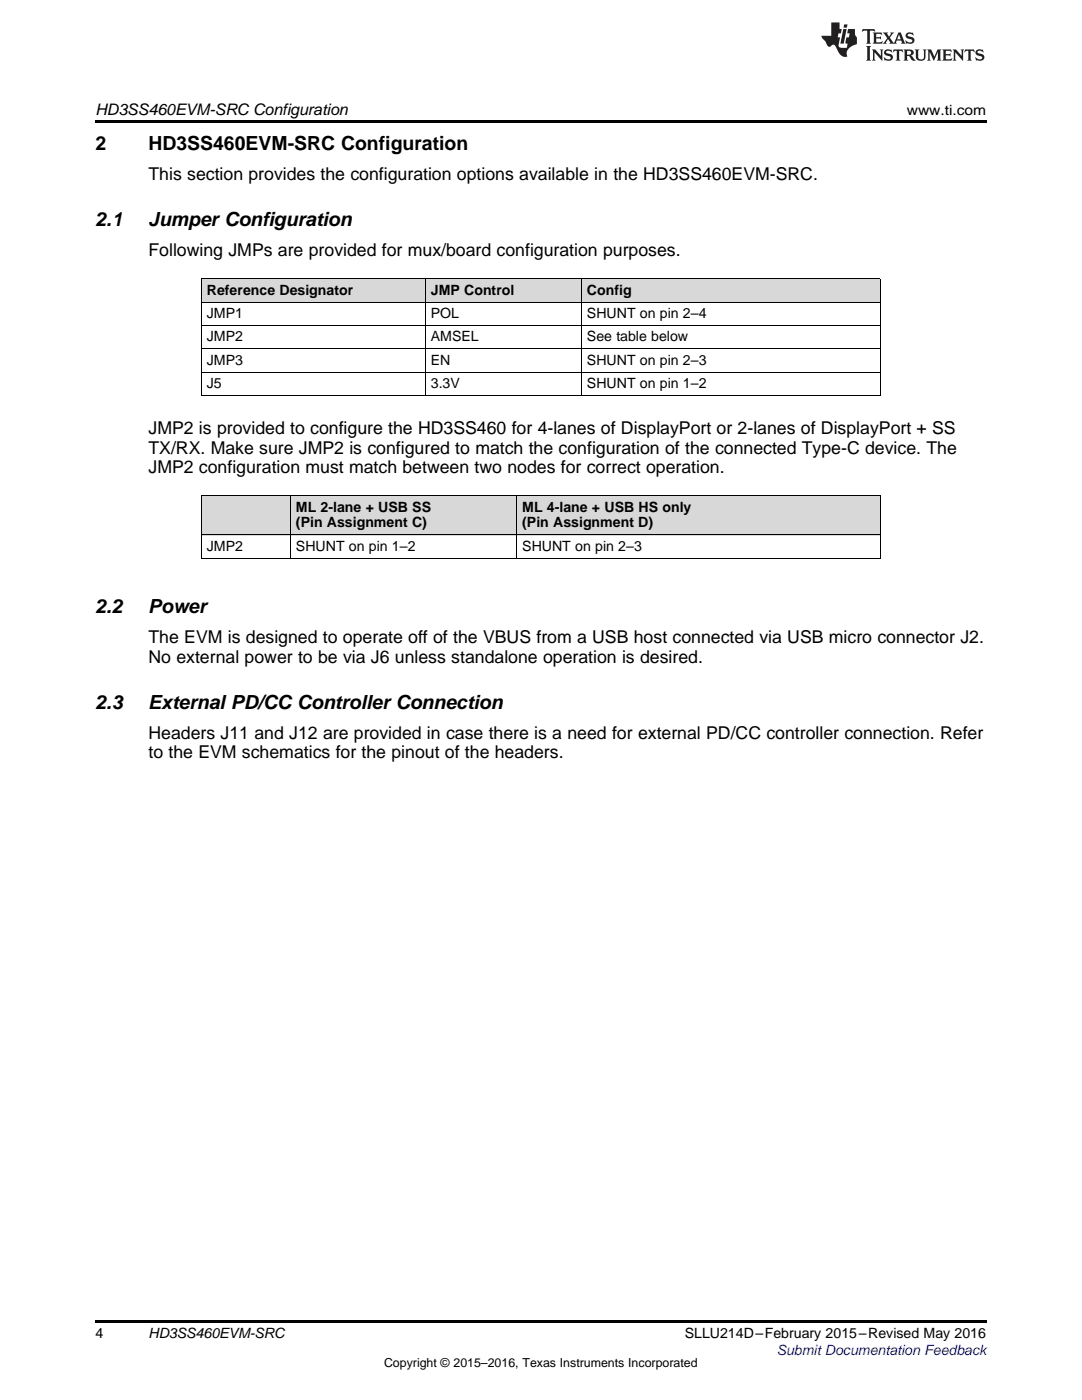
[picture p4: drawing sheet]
<svg xmlns="http://www.w3.org/2000/svg" width="216mm" height="279mm" viewBox="0 0 216 279" stroke-linecap="round" stroke-linejoin="round" font-family="sans-serif">
<defs><g id="words">
<g font-size="3.9">
<text x="19" y="30">2</text>
<text x="29.6" y="30">HD3SS460EVM-SRC Configuration</text>
<text x="19" y="45.2">2.1</text>
<text x="29.6" y="45.2">Jumper Configuration</text>
<text x="19" y="122.4">2.2</text>
<text x="29.6" y="122.4">Power</text>
<text x="19" y="141.4">2.3</text>
<text x="29.6" y="141.4">External PD/CC Controller Connection</text>
</g>
<g font-size="3.5">
<text x="29.6" y="36">This section provides the configuration options available in the HD3SS460EVM-SRC.</text>
<text x="29.6" y="51.2">Following JMPs are provided for mux/board configuration purposes.</text>
<text x="29.6" y="86.7">JMP2 is provided to configure the HD3SS460 for 4-lanes of DisplayPort or 2-lanes of DisplayPort + SS</text>
<text x="29.6" y="90.6">TX/RX. Make sure JMP2 is configured to match the configuration of the connected Type-C device. The</text>
<text x="29.6" y="94.4">JMP2 configuration must match between two nodes for correct operation.</text>
<text x="29.6" y="128.4">The EVM is designed to operate off of the VBUS from a USB host connected via USB micro connector J2.</text>
<text x="29.6" y="132.3">No external power to be via J6 unless standalone operation is desired.</text>
<text x="29.6" y="147.4">Headers J11 and J12 are provided in case there is a need for external PD/CC controller connection. Refer</text>
<text x="29.6" y="151.3">to the EVM schematics for the pinout of the headers.</text>
</g>
<text font-size="3.2" x="19" y="23">HD3SS460EVM-SRC Configuration</text>
<g font-size="2.8">
<text x="180.9" y="23">www.ti.com</text>
<text x="41.3" y="58.8">Reference Designator</text>
<text x="86" y="58.8">JMP Control</text>
<text x="117.1" y="58.8">Config</text>
<text x="41.3" y="63.5">JMP1</text>
<text x="86" y="63.5">POL</text>
<text x="117.1" y="63.5">SHUNT on pin 2–4</text>
<text x="41.3" y="68.1">JMP2</text>
<text x="86" y="68.1">AMSEL</text>
<text x="117.1" y="68.1">See table below</text>
<text x="41.3" y="72.8">JMP3</text>
<text x="41.3" y="77.4">J5</text>
<text x="86" y="72.8">EN</text>
<text x="86" y="77.4">3.3V</text>
<text x="117.1" y="72.8">SHUNT on pin 2–3</text>
<text x="117.1" y="77.4">SHUNT on pin 1–2</text>
<text x="59.1" y="102.1">ML 2-lane + USB SS</text>
<text x="59.1" y="105.3">(Pin Assignment C)</text>
<text x="104.2" y="102.1">ML 4-lane + USB HS only</text>
<text x="104.2" y="105.3">(Pin Assignment D)</text>
<text x="41.3" y="109.9">JMP2</text>
<text x="59.1" y="109.9">SHUNT on pin 1–2</text>
<text x="104.2" y="109.9">SHUNT on pin 2–3</text>
<text x="19" y="267">4</text>
<text x="29.6" y="267.1">HD3SS460EVM-SRC</text>
<text x="136.6" y="267.1">SLLU214D–February 2015–Revised May 2016</text>
</g>
<text font-size="2.8" fill="#00f" x="155" y="270.4">Submit Documentation Feedback</text>
<text font-size="2.5" x="76.6" y="272.7">Copyright © 2015–2016, Texas Instruments Incorporated</text>
</g></defs>
<g fill="#d8d8d8">
<path d="M40.2 99h17.8v7.8h-17.8z"/>
<path d="M58 99h45.2v7.8h-45.2z"/>
<path d="M103.2 99h72.4v7.8h-72.4z"/>
<path d="M40.2 55.7h44.7v4.7h-44.7z"/>
<path d="M84.9 55.7h31.2v4.7h-31.2z"/>
<path d="M116.1 55.7h59.6v4.7h-59.6z"/>
</g>
<path d="M19 24h177.8v.6h-177.8zM40.2 79h.1zM116 79h.1zM175.6 79h.1zM40.2 111.4l.1 .1zM103 111.4l.2 .1zM175.5 111.4l.1 .1zM19 263.5h177.8v.6h-177.8z" fill="#000"/>
<g fill="none" stroke="#000" stroke-width=".2">
<path d="M40.2 55.7h135.4v23.3M40.3 55.7v23.3M84.9 55.7v23.3M116 55.7v23.3M40.2 78.9h135.5M40.2 74.3h135.4M40.2 69.6h135.4M40.2 65h135.4M40.2 60.3h135.4M40.2 98.9h135.4M40.3 99v12.5M57.9 99v12.5"/>
<path d="M103.1 99v12.5M175.6 99v12.5M40.2 111.4h135.4M40.2 106.8h135.4"/>
</g>
<g fill="#231f20">
<path d="M172.1 5.8l-.1 .6 .5-.3h.5v.2v2.1l-.2 .3h1l-.2-.3v-2.1v-.2h.6l.4 .3-.1-.6zM174.1 6.5l.3 .4v1.5l-.3 .3h1.9l.1-.5a1.04 1.04 0 0 1-1.3 .1v-.6h.6l.4 .2v-.7l-.4 .2h-.6l.1-.6h.7l.4 .2-.1-.5zM176.1 6.5l.9 1.1-.9 1.1h.8l-.1-.2 .4-.7 .4 .7-.2 .2h1.6l-.2-.2 .1-.4h.9l.2 .4-.2 .2h.9l-.2-.3-.8-1.9h-.5l-.9 2.1-.7-1.1 .8-1h-.8l.1 .3-.3 .5-.4-.6 .2-.2zM179.4 6.9l.3 .9h-.7zM180.9 6.6a.63 .63 0 0 0-.2 .7 .63 .63 0 0 0 .6 .4l.6 .2 .1 .2a.75 .75 0 0 1-.7 .4 .75 .75 0 0 1-.6-.5l.1 .7 .2-.1a1.11 1.11 0 0 0 1.5-.5 1.13 1.13 0 0 0-1.3-.9l-.1-.3a1.04 1.04 0 0 1 1.2 .2l-.1-.6-.2 .1-.5-.1zM172.8 9.2l.3 .3v2.2l-.3 .4h1l-.2-.4v-2.2l.2-.3zM174 9.9l.2 .3v1.5l-.2 .4h.7l-.2-.4v-1.3l1.6 1.7v-1.9l.2-.3h-.7l.2 .3v.9l-1.2-1.2zM176.6 10a.62 .62 0 0 0-.2 .7 .62 .62 0 0 0 .6 .4l.6 .2 .1 .2a.76 .76 0 0 1-.7 .4 .76 .76 0 0 1-.6-.5l.1 .7 .1-.1a1.11 1.11 0 0 0 1.6-.6 1.13 1.13 0 0 0-1.3-.8l-.1-.3a1.04 1.04 0 0 1 1.2 .1l-.1-.5-.2 .1-.5-.2zM178.3 9.9l-.1 .6a.61 .61 0 0 1 .7-.3v1.5l-.2 .4h1l-.3-.4v-1.5a.63 .63 0 0 1 .8 .3l-.1-.6zM180.3 9.9l.2 .3v1.5l-.2 .4h.9l-.2-.2v-.7l.6 .2a.76 .76 0 0 0 1.1 .6l-1-.9a.58 .58 0 0 0 .6-.6 .58 .58 0 0 0-.5-.6zM181 10.2l.1-.1a.45 .45 0 0 1 .6 .1 .45 .45 0 0 1 .1 .5l-.8 .2zM182.5 9.9l.2 .2a2.17 2.17 0 0 0 .4 1.9 .99 .99 0 0 0 1.6-.7v-1.1l.2-.3h-.8l.2 .2a1.92 1.92 0 0 1-.2 1.7 .6 .6 0 0 1-.9-.5v-1.1l.2-.3zM185 9.9l.2 .3v1.5l-.2 .4h.7l-.2-.4v-1.4l.8 1.8 .8-1.8v1.4l-.2 .4h1l-.3-.4v-1.5l.3-.3h-.8l-.7 1.4-.6-1.4zM188 9.9l.2 .3v1.5l-.2 .4h1.8l.2-.6a1.04 1.04 0 0 1-1.3 .2v-.6h.6l.4 .1v-.6l-.4 .2h-.6l.1-.6h.7l.4 .2-.1-.5zM190.1 9.9l.2 .3v1.5l-.2 .4h.7l-.2-.4v-1.3l1.6 1.7v-1.9l.2-.3h-.7l.2 .3v.9l-1.1-1.2zM192.6 9.9l-.1 .6a.61 .61 0 0 1 .7-.3v1.5l-.2 .4h.9l-.2-.4v-1.5a.63 .63 0 0 1 .8 .3l-.2-.6zM194.9 10a.62 .62 0 0 0-.2 .7 .62 .62 0 0 0 .6 .4l.5 .2 .2 .2a.76 .76 0 0 1-.7 .4 .76 .76 0 0 1-.7-.5l.2 .7 .1-.1a1.11 1.11 0 0 0 1.5-.6 1.13 1.13 0 0 0-1.2-.8l-.1-.3a1.04 1.04 0 0 1 1.2 .1l-.2-.5-.2 .1-.5-.2z"/>
<path d="M165.9 4.5v2.6h-2l.1 .4 .8 .9a.91 .91 0 0 0 .9 .9 .56 .56 0 0 1 .5-.4 .56 .56 0 0 1 .5 .3l.4 .8a1.53 1.53 0 0 0 2 1.3 1.54 1.54 0 0 1 1-2.1l.9-.4-.1-1.4a1.52 1.52 0 0 1-.3-1.6h-1.4l-.2 .9h.5l-.1 .8h-.5l-.2 .9v.2l.4 .1-.1 .9a1.93 1.93 0 0 1-1.7-.3l.3-1.8h-.4l.1-.8h.5l.2-.9h-.5v-1.3zM168.3 5.8l-.6 2.9h.7l.5-2.9zM168.4 4.9l-.1 .6h.7l.1-.6z"/>
</g>
<use href="#words"/>
</svg>
